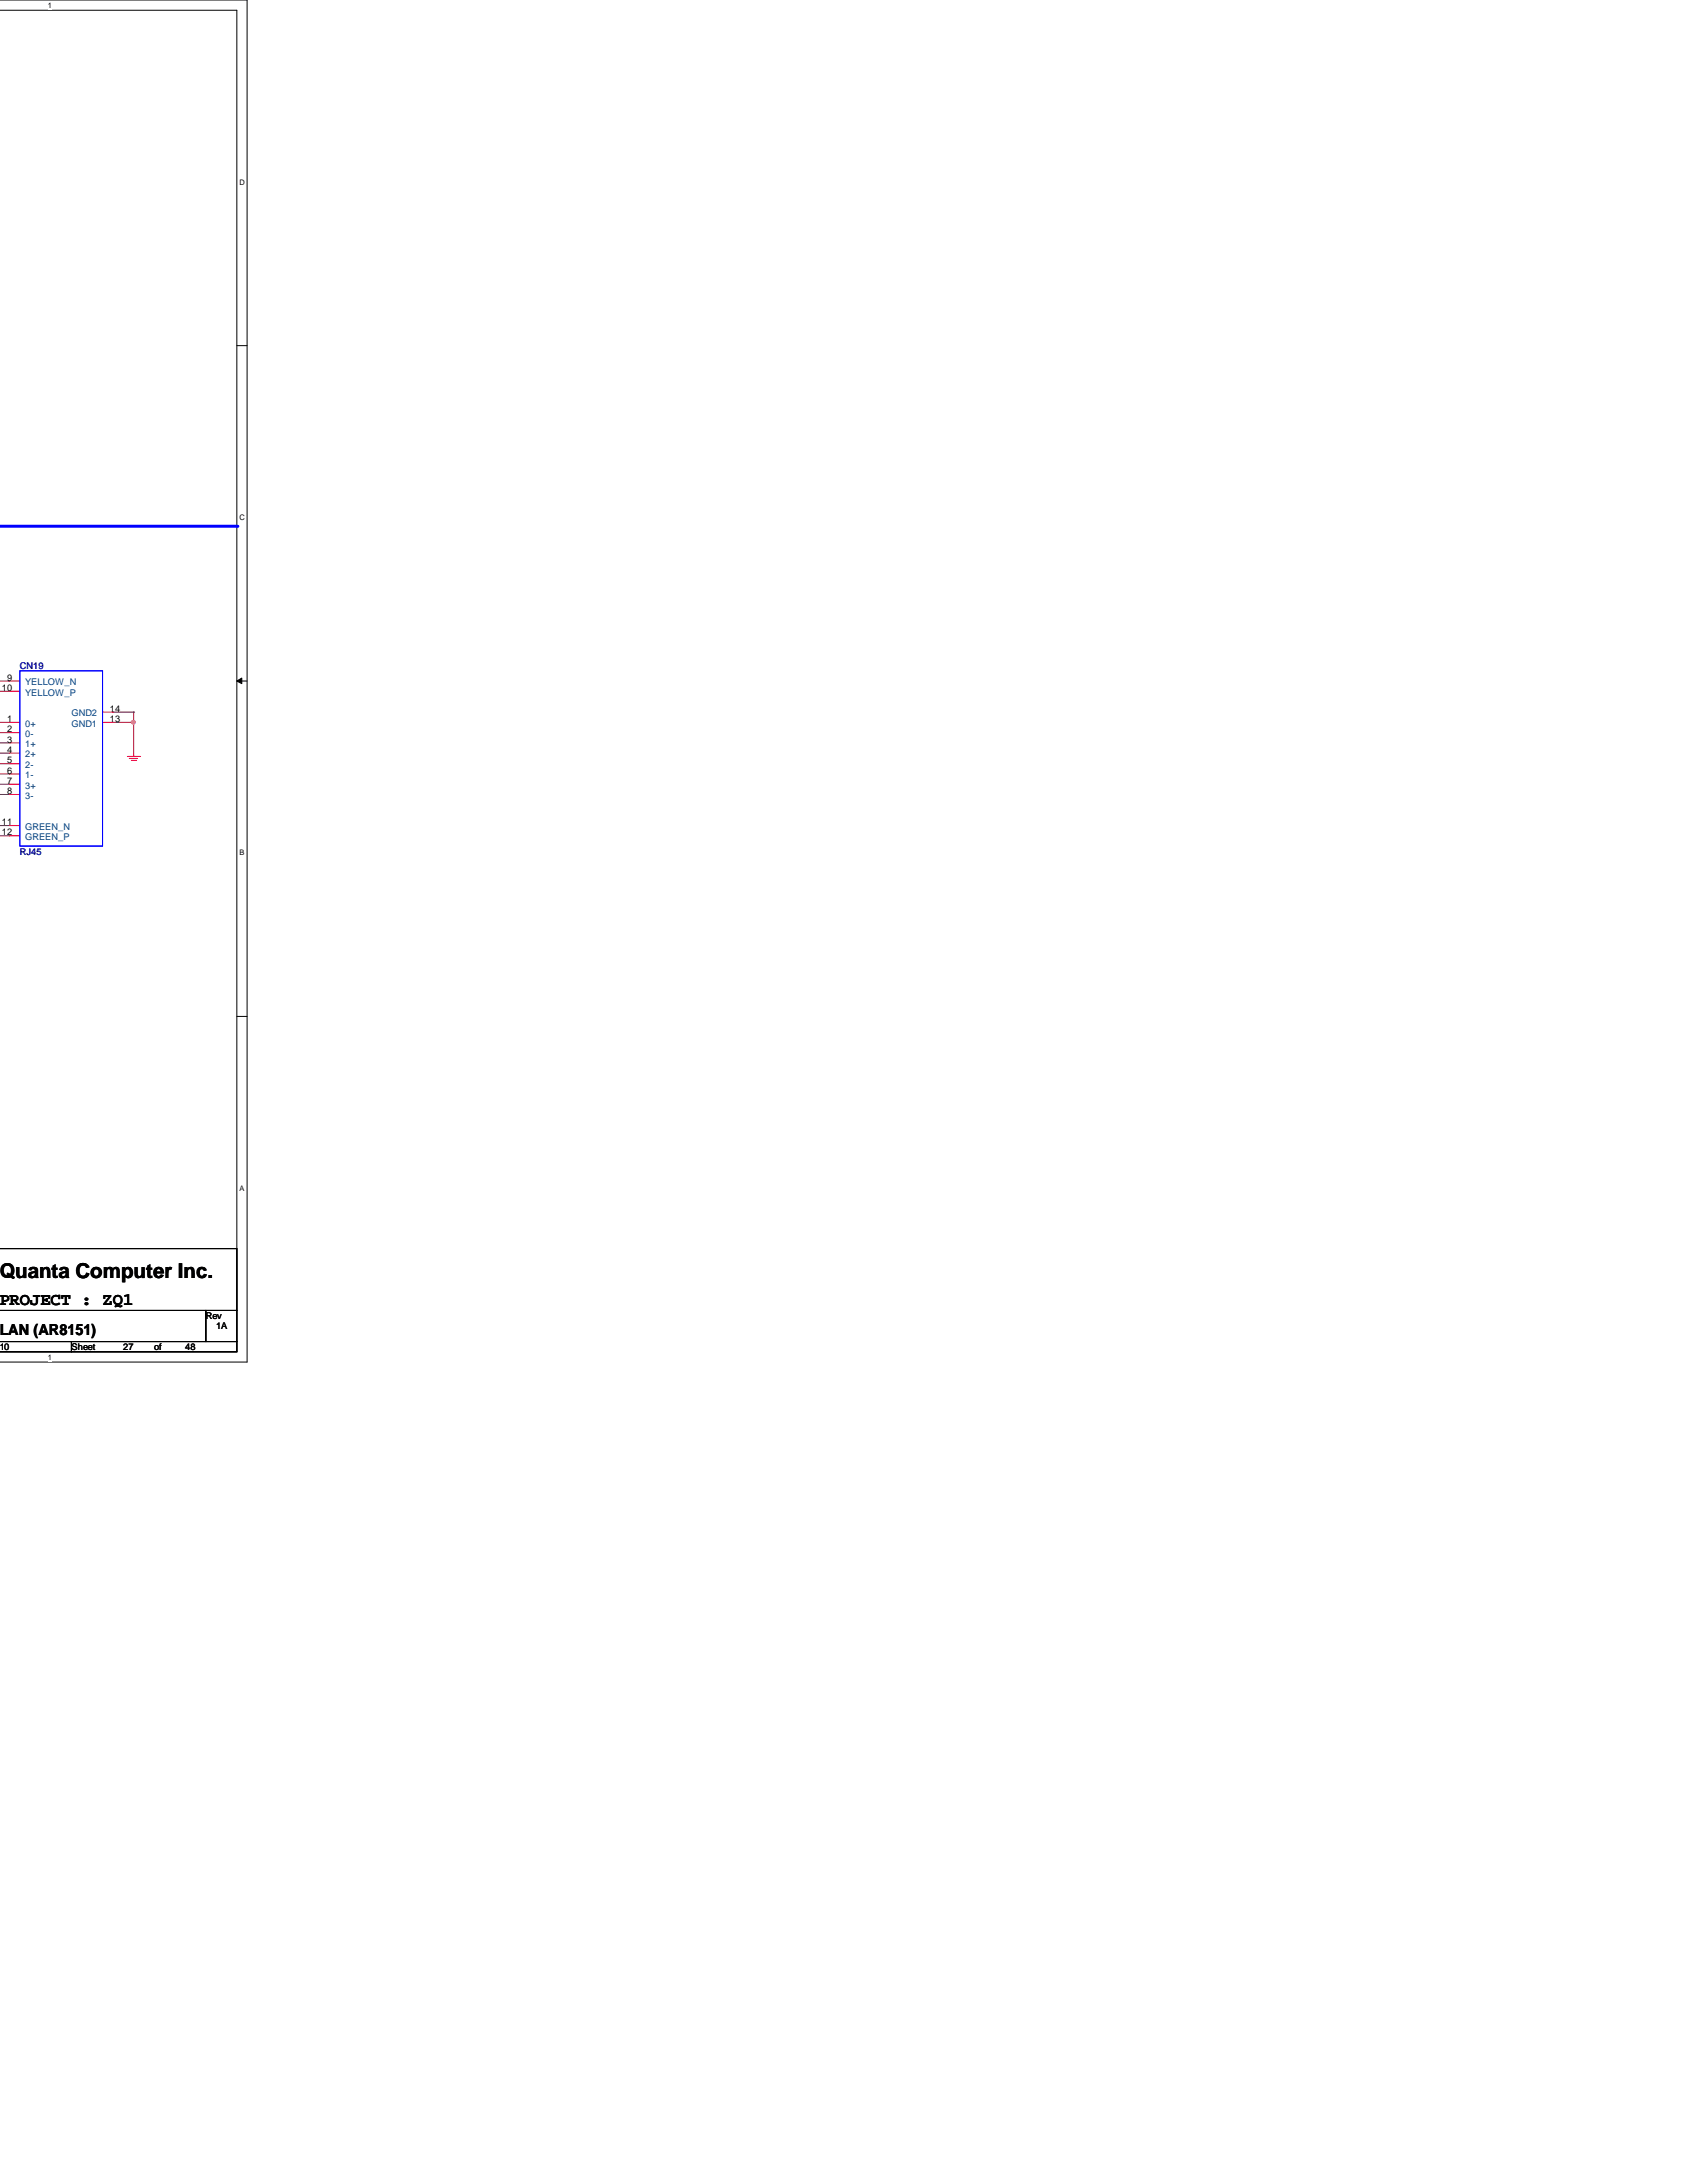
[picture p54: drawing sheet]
<svg xmlns="http://www.w3.org/2000/svg" width="216mm" height="279mm" viewBox="0 0 216 279" stroke-linecap="round" stroke-linejoin="round" font-family="sans-serif">
<defs><g id="words">
<text font-size="2.6" x="-.1" y="163.5">Quanta Computer Inc.</text>
<text font-size="2.2" x="-.1" y="167">PROJECT : ZQ1</text>
<text font-size="1.9" x="-.1" y="170.9">LAN (AR8151)</text>
<g font-size="1.2">
<text x=".3" y="88.4">10</text>
<text x=".9" y="87.1">9</text>
<text x=".9" y="95">3</text>
<text x=".9" y="93.7">2</text>
<text x=".9" y="92.4">1</text>
<text x="14.1" y="92.4">13</text>
<text x="14.1" y="91.1">14</text>
<text x=".9" y="101.6">8</text>
<text x=".9" y="100.3">7</text>
<text x=".9" y="99">6</text>
<text x=".9" y="96.4">4</text>
<text x=".9" y="97.7">5</text>
<text x=".3" y="105.6">11</text>
<text x=".3" y="106.9">12</text>
<text x="-.8" y="172.8">010</text>
<text x="9.1" y="172.8">Sheet</text>
<text x="15.7" y="172.8">27</text>
<text x="19.7" y="172.8">of</text>
<text x="23.7" y="172.8">48</text>
<text x="26.3" y="168.8">Rev</text>
<text x="27.6" y="170.1">1A</text>
</g>
<g font-size="1.2" fill="#000080">
<text x="2.5" y="85.6">CN19</text>
<text x="2.5" y="109.4">RJ45</text>
</g>
<g font-size="1.2" fill="#004080">
<text x="3.2" y="87.7">YELLOW_N</text>
<text x="3.2" y="89">YELLOW_P</text>
<text x="3.2" y="95.6">1+</text>
<text x="3.2" y="94.3">0-</text>
<text x="3.2" y="93">0+</text>
<text x="9.1" y="93">GND1</text>
<text x="9.1" y="91.7">GND2</text>
<text x="3.2" y="100.9">3+</text>
<text x="3.2" y="99.6">1-</text>
<text x="3.2" y="96.9">2+</text>
<text x="3.2" y="98.3">2-</text>
<text x="3.2" y="106.2">GREEN_N</text>
<text x="3.2" y="107.5">GREEN_P</text>
<text x="3.2" y="102.2">3-</text>
</g>
<g font-size="1">
<text x="6.1" y="1">1</text>
<text x="30.6" y="23.6">D</text>
<text x="30.6" y="66.5">C</text>
<text x="30.6" y="109.5">B</text>
<text x="30.6" y="152.4">A</text>
<text x="6.1" y="174">1</text>
</g>
</g></defs>
<path d="M-.1 0h31.7v174.3h-31.7M-.1 1.3h30.4v171.7h-30.4" fill="none" stroke="#000" stroke-width=".13"/>
<g fill="#fff">
<path d="M6.1 .2h.5v1h-.5z"/>
<path d="M6.1 173.2h.5v1h-.5z"/>
<path d="M30.6 22.8h.7v1h-.7z"/>
<path d="M30.6 65.7h.7v1.1h-.7z"/>
</g>
<path d="M30.3 44.2h1.3" fill="none" stroke="#000" stroke-width=".13"/>
<path d="M30.6 108.6h.7v1.1h-.7z" fill="#fff"/>
<path d="M30.3 87.2l.6-.4v.7zM30.3 87.2h1.3" fill="none" stroke="#000" stroke-width=".13"/>
<path d="M30.3 87.2l.6-.4v.7z" fill="#000"/>
<path d="M30.6 151.6h.7v1h-.7z" fill="#fff"/>
<path d="M30.3 130.1h1.3" fill="none" stroke="#000" stroke-width=".13"/>
<g fill="none" stroke="#800040" stroke-width=".13">
<path d="M-.1 95.1h1.3M-.1 96.4h1.3M-.1 99.1h1.3M-.1 97.7h1.3M-.1 93.8h1.3M-.1 92.5h1.3M14.4 91.1h.1M14.4 92.5h.1M14.4 92.5h2.7M14.4 91.1h2.7M17.1 92.5h.1M17.1 91.1h.1"/>
<path d="M17.1 91.1v5.3M-.1 100.4h1.3M-.1 101.7h1.3"/>
</g>
<circle cx="17.1" cy="92.4" r=".25" fill="#f0f"/>
<circle cx="17.1" cy="92.4" r=".25" fill="none" stroke="#f0f" stroke-width=".13"/>
<path d="M-.1 87.2h1.3M-.1 88.5h1.3M-.1 105.7h1.3M-.1 107h1.3" fill="none" stroke="#800040" stroke-width=".13"/>
<path d="M16.3 96.8h1.6M16.6 97.1h.1M16.6 97.1h1M16.8 97.3h.6M17.1 96.8h.1M17.1 96.4v.4M17.4 97.3h.1M17.9 96.8h.1" fill="none" stroke="#f00" stroke-width=".13"/>
<path d="M-.1 159.8h30.4v7.9h-30.4h26.4v4h-26.4h9.2v1.3h-9.2M9.1 171.7h21.2v1.3h-21.2zM26.3 167.7h4v4h-4z" fill="none" stroke="#000" stroke-width=".13"/>
<path d="M0 67.4h30.3" fill="none" stroke="#00f" stroke-width=".38"/>
<circle cx="30.3" cy="67.4" r=".19" fill="#00f"/>
<g fill="none" stroke="#f00" stroke-width=".13">
<path d="M1.2 99.1h1.3M1.2 96.4h1.3M1.2 97.7h1.3M1.2 95.1h1.3M1.2 93.8h1.3M1.2 92.5h1.3M1.2 87.2h1.3M1.2 88.5h1.3M13.1 92.5h1.3M13.1 91.1h1.3M1.2 105.7h1.3M1.2 107h1.3"/>
<path d="M1.2 101.7h1.3M1.2 100.4h1.3"/>
</g>
<path d="M2.5 85.9h10.6v22.4h-10.6z" fill="none" stroke="#00f" stroke-width=".13"/>
<circle cx="17.1" cy="92.4" r=".25" fill="#f0f"/>
<circle cx="17.1" cy="92.4" r=".25" fill="none" stroke="#f0f" stroke-width=".13"/>
<use href="#words"/>
</svg>
